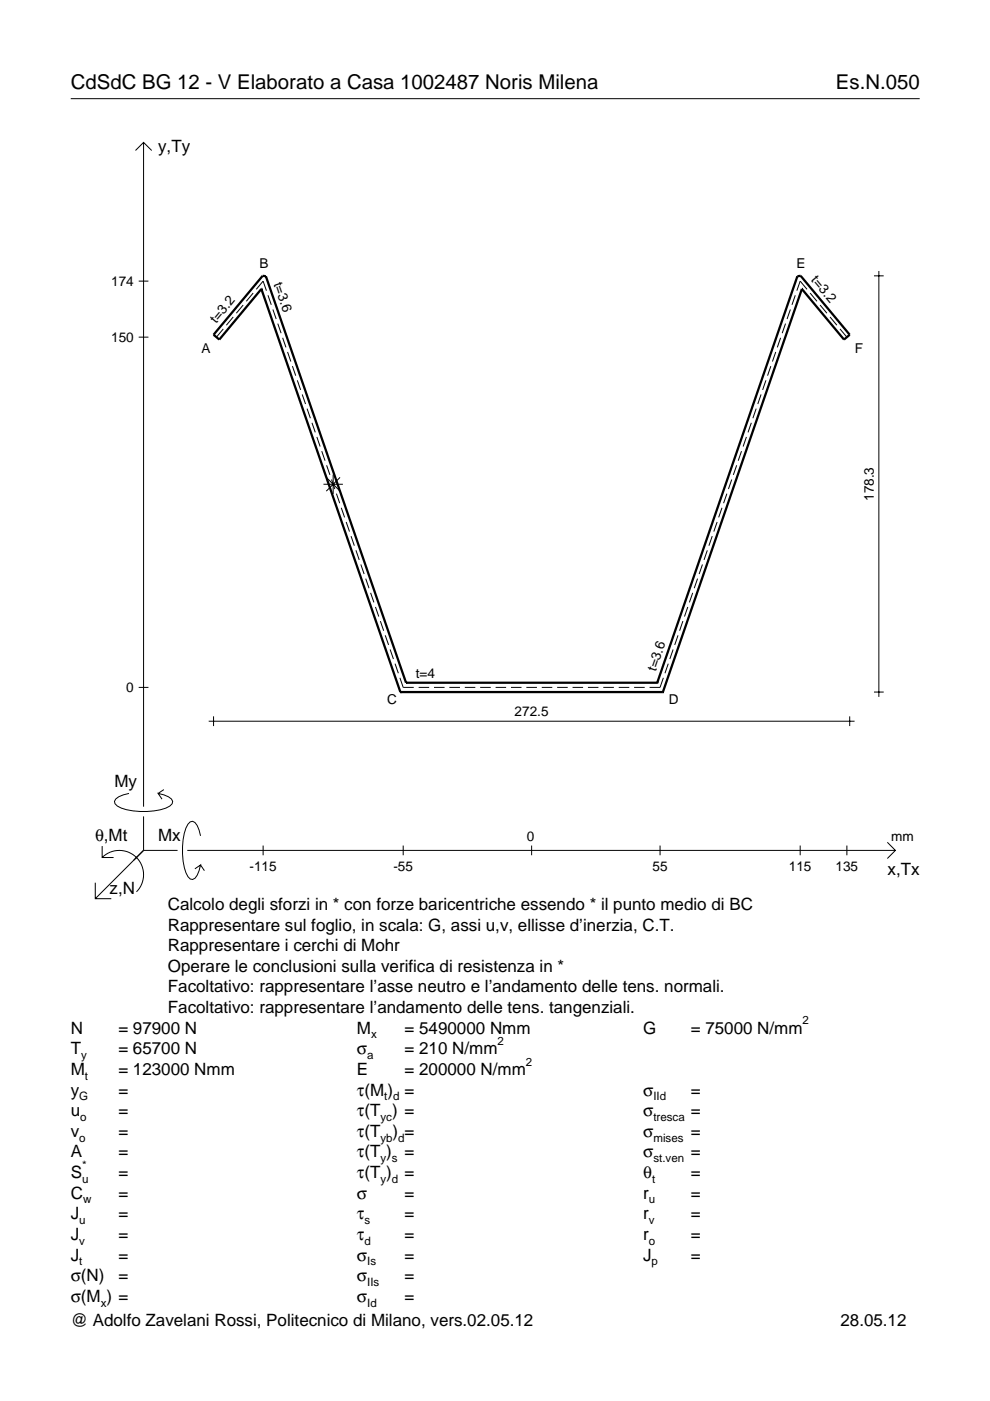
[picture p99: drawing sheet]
<svg xmlns="http://www.w3.org/2000/svg" width="210mm" height="297mm" viewBox="0 0 210 297" stroke-linecap="round" stroke-linejoin="round" font-family="sans-serif">
<defs><g id="words">
<g font-size="4.3">
<text x="15" y="18.9">CdSdC BG 12 - V Elaborato a Casa 1002487 Noris Milena</text>
<text x="177.2" y="18.9">Es.N.050</text>
</g>
<g font-size="3.6">
<text x="33.5" y="32.3">y,Ty</text>
<text x="24.3" y="166.9">My</text>
<text x="20.1" y="178.2">θ,Mt</text>
<text x="33.5" y="178.2">Mx</text>
<text x="188.2" y="185.5">x,Tx</text>
<text x="23.2" y="189.6">z,N</text>
<text x="35.6" y="192.9">Calcolo degli sforzi in * con forze baricentriche essendo * il punto medio di BC</text>
<text x="35.6" y="197.3">Rappresentare sul foglio, in scala: G, assi u,v, ellisse d’inerzia, C.T.</text>
<text x="35.6" y="201.7">Rappresentare i cerchi di Mohr</text>
<text x="35.6" y="206">Operare le conclusioni sulla verifica di resistenza in *</text>
<text x="35.6" y="210.4">Facoltativo: rappresentare l’asse neutro e l’andamento delle tens. normali.</text>
<text x="35.6" y="214.8">Facoltativo: rappresentare l’andamento delle tens. tangenziali.</text>
<text x="15" y="219.2">N</text>
<text x="25.1" y="219.2">= 97900 N</text>
<text x="75.7" y="219.2">M</text>
<text x="85.8" y="219.2">= 5490000 Nmm</text>
<text x="136.4" y="219.2">G</text>
<text x="146.5" y="219.2">= 75000 N/mm</text>
<text x="15" y="223.5">T</text>
<text x="15" y="227.9">M</text>
<text x="25.1" y="223.5">= 65700 N</text>
<text x="25.1" y="227.9">= 123000 Nmm</text>
<text x="75.7" y="223.5">σ</text>
<text x="75.7" y="227.9">E</text>
<text x="85.8" y="223.5">= 210 N/mm</text>
<text x="85.8" y="227.9">= 200000 N/mm</text>
<text x="15" y="232.3">y</text>
<text x="25.1" y="232.3">=</text>
<text x="75.7" y="232.3">τ(M ) =</text>
<text x="136.4" y="232.3">σ</text>
<text x="146.5" y="232.3">=</text>
<text x="15" y="236.7">u</text>
<text x="25.1" y="236.7">=</text>
<text x="75.7" y="236.7">τ(T ) =</text>
<text x="136.4" y="236.7">σ</text>
<text x="146.5" y="236.7">=</text>
<text x="15" y="241">v</text>
<text x="15" y="245.4">A</text>
<text x="25.1" y="241">=</text>
<text x="25.1" y="245.4">=</text>
<text x="75.7" y="245.4">τ(T )</text>
<text x="75.7" y="241">τ(T</text>
<text x="83.3" y="241">) =</text>
<text x="85.8" y="245.4">=</text>
<text x="136.4" y="241">σ</text>
<text x="136.4" y="245.4">σ</text>
<text x="146.5" y="241">=</text>
<text x="146.5" y="245.4">=</text>
<text x="15" y="249.8">S</text>
<text x="25.1" y="249.8">=</text>
<text x="75.7" y="249.8">τ(T )</text>
<text x="85.8" y="249.8">=</text>
<text x="136.4" y="249.8">θ</text>
<text x="146.5" y="249.8">=</text>
<text x="15" y="254.2">C</text>
<text x="25.1" y="254.2">=</text>
<text x="75.7" y="254.2">σ</text>
<text x="85.8" y="254.2">=</text>
<text x="136.4" y="254.2">r</text>
<text x="146.5" y="254.2">=</text>
<text x="15" y="262.9">J</text>
<text x="15" y="258.5">J</text>
<text x="25.1" y="258.5">=</text>
<text x="25.1" y="262.9">=</text>
<text x="75.7" y="258.5">τ</text>
<text x="75.7" y="262.9">τ</text>
<text x="85.8" y="258.5">=</text>
<text x="85.8" y="262.9">=</text>
<text x="136.4" y="258.5">r</text>
<text x="136.4" y="262.9">r</text>
<text x="146.5" y="258.5">=</text>
<text x="146.5" y="262.9">=</text>
<text x="15" y="267.3">J</text>
<text x="25.1" y="267.3">=</text>
<text x="75.7" y="267.3">σ</text>
<text x="85.8" y="267.3">=</text>
<text x="136.4" y="267.3">J</text>
<text x="146.5" y="267.3">=</text>
<text x="15" y="271.7">σ(N)</text>
<text x="25.1" y="271.7">=</text>
<text x="75.7" y="271.7">σ</text>
<text x="85.8" y="271.7">=</text>
<text x="15" y="281.2">@ Adolfo Zavelani Rossi, Politecnico di Milano, vers.02.05.12</text>
<text x="15" y="276">σ(M ) =</text>
<text x="75.7" y="276">σ</text>
<text x="85.8" y="276">=</text>
<text x="178.2" y="281.2">28.05.12</text>
</g>
<g font-size="2.9">
<text x="55" y="56.9">B</text>
<text x="168.9" y="56.9">E</text>
<text x="171.9" y="59.4" transform="rotate(50 171.9 59.4)">t=3.2</text>
<text x="23.6" y="60.6">174</text>
<text x="58" y="60.2" transform="rotate(71 58 60.2)">t=3.6</text>
<text x="45.8" y="68.7" transform="rotate(-50 45.8 68.7)">t=3.2</text>
<text x="23.6" y="72.5">150</text>
<text x="42.7" y="74.8">A</text>
<text x="181.2" y="74.8">F</text>
<text x="185.3" y="106.2" transform="rotate(-90 185.3 106.2)">178.3</text>
<text x="88.1" y="143.7">t=4</text>
<text x="139" y="142.5" transform="rotate(-71 139 142.5)">t=3.6</text>
<text x="26.8" y="146.7">0</text>
<text x="82.1" y="149.3">C</text>
<text x="141.8" y="149.3">D</text>
<text x="109.1" y="151.9">272.5</text>
<text x="111.7" y="178.2">0</text>
<text x="189" y="178.2">mm</text>
<text x="52.9" y="184.7">-115</text>
<text x="83.4" y="184.7">-55</text>
<text x="138.3" y="184.7">55</text>
<text x="167.3" y="184.7">115</text>
<text x="177.2" y="184.7">135</text>
</g>
<g font-size="2.4">
<text x="78.7" y="220.2">x</text>
<text x="105.5" y="221.5">2</text>
<text x="170.2" y="217.2">2</text>
<text x="17.2" y="224.5">y</text>
<text x="77.9" y="224.5">a</text>
<text x="111.5" y="225.9">2</text>
<text x="16.8" y="233.3">G</text>
<text x="18" y="228.9">t</text>
<text x="81.5" y="233.3">t d</text>
<text x="138.5" y="233.3">IId</text>
<text x="17" y="237.7">o</text>
<text x="80.7" y="237.7">yc</text>
<text x="138.5" y="237.7">tresca</text>
<text x="16.8" y="242">o</text>
<text x="80.7" y="242">yb d</text>
<text x="138.5" y="242">mises</text>
<text x="17.4" y="250.8">u</text>
<text x="17.4" y="247.8">*</text>
<text x="80.7" y="246.4">y s</text>
<text x="80.7" y="250.8">y d</text>
<text x="138.2" y="250.8">t</text>
<text x="138.5" y="246.4">st.ven</text>
<text x="17.6" y="255.2">w</text>
<text x="137.6" y="255.2">u</text>
<text x="16.8" y="259.5">u</text>
<text x="16.8" y="263.9">v</text>
<text x="77.3" y="259.5">s</text>
<text x="77.3" y="263.9">d</text>
<text x="137.6" y="259.5">v</text>
<text x="137.6" y="263.9">o</text>
<text x="16.8" y="268.3">t</text>
<text x="77.9" y="268.3">Is</text>
<text x="138.2" y="268.3">p</text>
<text x="77.9" y="272.7">IIs</text>
<text x="21.4" y="277">x</text>
<text x="77.9" y="277">Id</text>
</g>
</g></defs>
<g fill="none" stroke="#000" stroke-width=".21">
<path d="M15 20.9h180M28.7 31.9l1.7-1.7 1.8 1.7M30.4 30.2v140.8M29.4 59.6h2.1M185.3 58.5h2.1M186.3 57.5v90.3M29.4 71.5h2.1M47.3 69.7l-1.4 1.8M49.4 67.2l-1.4 1.8M51.6 64.7l-1.5 1.7M53.7 62.1l-1.5 1.8M54.3 61.3l1.5-1.7 .7 2"/>
<path d="M56.8 62.6l.7 2M57.9 65.6l.7 2M58.9 68.6l.7 2M59.9 71.6l.7 2.1M61 74.6l.7 2.1M62 77.6l.7 2.1M163.4 77.6l-.7 2.1M164.5 74.6l-.7 2.1M165.5 71.6l-.7 2.1M166.5 68.6l-.7 2M167.6 65.6l-.7 2M168.6 62.6l-.7 2"/>
<path d="M171.1 61.3l-1.4-1.7-.8 2M171.8 62.1l1.4 1.8M173.9 64.7l1.4 1.7M176 67.2l1.4 1.8M178.1 69.7l1.5 1.8M63 80.6l.7 2.1M64.1 83.6l.7 2.1M65.1 86.6l.7 2.1M66.1 89.6l.7 2.1M67.2 92.6l.7 2.1M68.2 95.7l.7 2M69.2 98.7l.7 2"/>
<path d="M156.2 98.7l-.7 2M157.2 95.7l-.7 2M158.3 92.6l-.7 2.1M159.3 89.6l-.7 2.1M160.3 86.6l-.7 2.1M161.4 83.6l-.7 2.1M162.4 80.6l-.7 2.1M68.6 102.7h4.1M69.2 101.2l2.9 2.9M70.3 101.7l.7 2M70.6 100.6v4.1M71.3 104.7l.7 2"/>
<path d="M72.1 101.2l-2.9 2.9M72.4 107.7l.7 2M73.4 110.7l.7 2M74.4 113.7l.7 2M75.5 116.7l.7 2M76.5 119.7l.7 2M148.9 119.7l-.7 2M150 116.7l-.7 2M151 113.7l-.7 2M152 110.7l-.7 2M153.1 107.7l-.7 2M154.1 104.7l-.7 2"/>
<path d="M155.1 101.7l-.7 2M77.5 122.7l.7 2M78.6 125.7l.7 2M79.6 128.7l.7 2M80.6 131.7l.7 2M81.7 134.7l.7 2M82.7 137.7l.7 2M142.7 137.7l-.7 2M143.8 134.7l-.7 2M144.8 131.7l-.7 2M145.8 128.7l-.7 2M146.9 125.7l-.7 2"/>
<path d="M147.9 122.7l-.7 2M29.4 145.7h2.1M44.2 152.9h137M45.3 151.9v2M83.8 140.7l.7 2M84.8 143.7l.7 2h2.2M88.8 145.7h2.2M92 145.7h2.3M95.3 145.7h2.2M98.5 145.7h2.3M101.8 145.7h2.2M105.1 145.7h2.2"/>
<path d="M108.3 145.7h2.3M111.6 145.7h2.2M114.9 145.7h2.2M118.1 145.7h2.3M121.4 145.7h2.2M124.7 145.7h2.2M127.9 145.7h2.3M131.2 145.7h2.2M134.4 145.7h2.3M140.6 143.7l-.7 2h-2.2M141.7 140.7l-.7 2M180.2 151.9v2"/>
<path d="M185.3 146.7h2.1M21.7 179.4v2.4h2.4M27.3 168.2a3.6 3.6 0 0 0-3 1.7l.1 .5a5.6 5.6 0 0 0 3.8 1.5 13.4 13.4 0 0 0 7.8-1l.5-.5 .1-.5a3.6 3.6 0 0 0-3.1-1.7l.8 1.2M30.4 173.1v7.2M34.7 167.4l-1.2 .8M42.5 177.2a3.6 3.6 0 0 0-1.7-3.1l-.5 .2a5.7 5.7 0 0 0-1.5 3.7 13.3 13.3 0 0 0 1 7.9l.5 .5 .5 .1a3.6 3.6 0 0 0 1.7-3.1l-1.2 .8M55.8 179.3v2M85.5 179.3v2M112.7 179.3v2M139.9 179.3v2M169.7 179.3v2M179.6 179.3v2"/>
<path d="M188.1 178.6l1.7 1.7-1.7 1.7M20.2 187.2v3.3h3.4M21.7 181.8a5.1 5.1 0 0 1 7.2 0 5.1 5.1 0 0 1 0 7.3M30.4 180.3l-10.2 10.2M30.4 180.3h7.2M39.7 180.3h150.1M42.5 183.4l.8 1.2"/>
</g>
<path d="M55.4 61.3h.1M55.4 61.3l-8.9 10.7-1.2-1 10.4-12.5 .7 .1 29.7 86.2M55.4 61.3l29.5 85.4M170 61.3h.1M170 61.3l-29.5 85.4M170 61.3l8.9 10.7 1.3-1-10.4-12.5-.7 .1-29.8 86.2M84.9 146.7h.1M84.9 146.7h55.6M86.1 144.8h.1M86.1 144.8h53.2M139.3 144.8h.1M140.5 146.7h.1" fill="none" stroke="#000" stroke-width=".48"/>
<use href="#words"/>
</svg>
